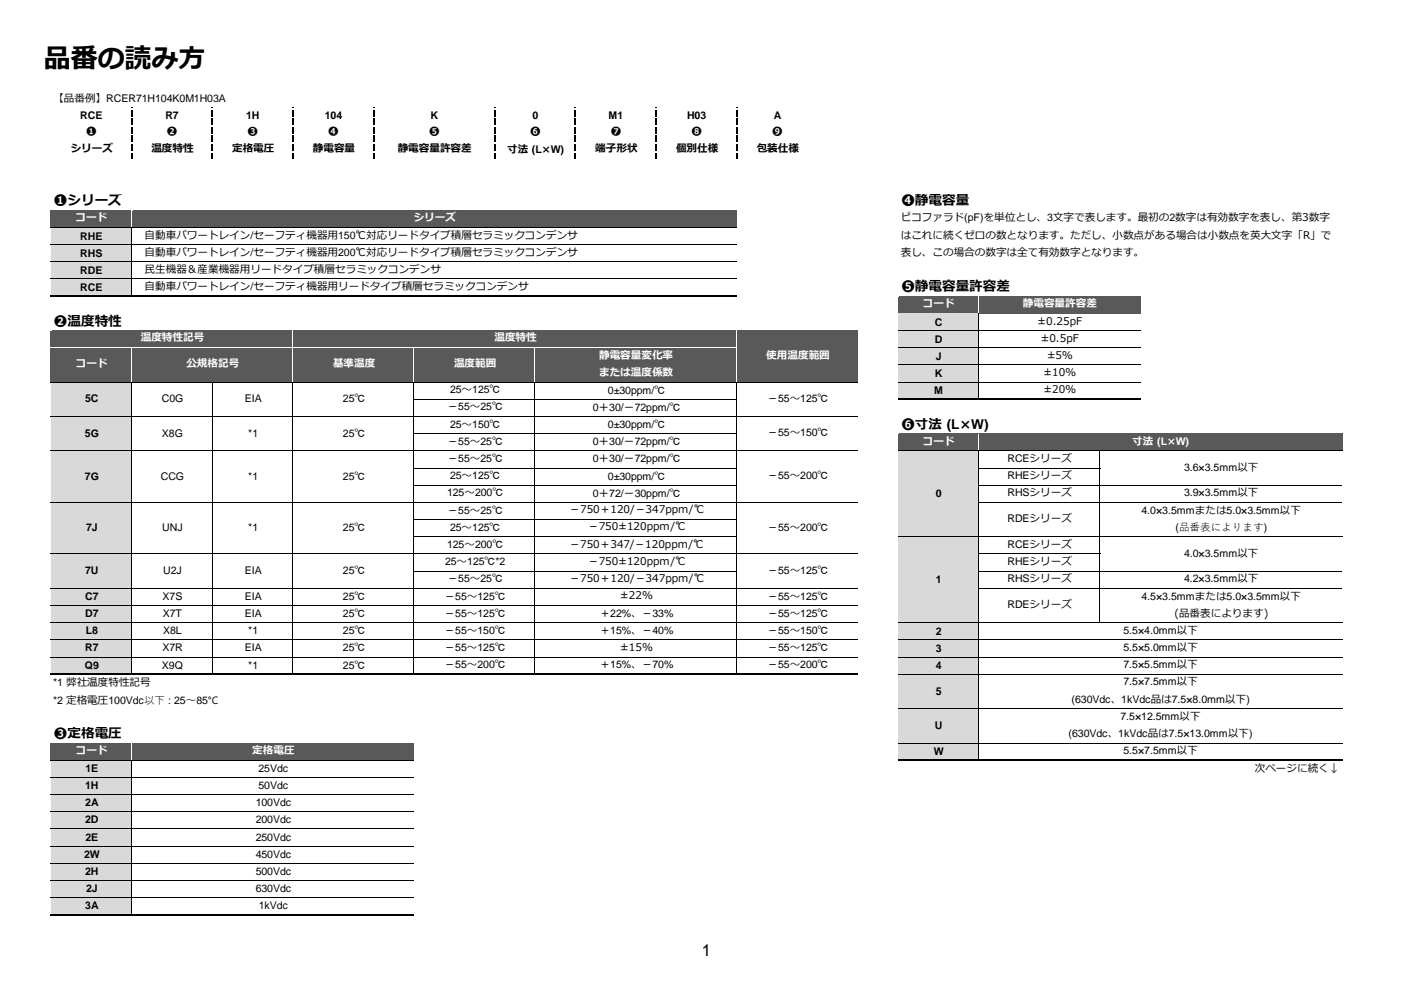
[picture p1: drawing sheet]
<svg xmlns="http://www.w3.org/2000/svg" width="297mm" height="210mm" viewBox="0 0 297 210" stroke-linecap="round" stroke-linejoin="round" font-family="sans-serif">
<defs><g id="words">
<text font-size="5.7" x="9.3" y="14.4">品番の読み方</text>
<text font-size="3.5" x="148.8" y="202.6">1</text>
<g font-size="2.9">
<text x="11.4" y="43.5">❶シリーズ</text>
<text x="191" y="43.5">❹静電容量</text>
<text x="191" y="61.7">❺静電容量許容差</text>
<text x="11.4" y="69">❷温度特性</text>
<text x="191" y="91">❻寸法 (L×W)</text>
<text x="11.4" y="156.4">❸定格電圧</text>
</g>
<g font-size="2.2">
<text x="11.3" y="21.6">【品番例】RCER71H104K0M1H03A</text>
<text x="17" y="25.3">RCE</text>
<text x="18.2" y="28.7">❶</text>
<text x="35.1" y="25.3">R7</text>
<text x="35.3" y="28.7">❷</text>
<text x="52.2" y="25.3">1H</text>
<text x="52.5" y="28.7">❸</text>
<text x="68.8" y="25.3">104</text>
<text x="69.6" y="28.7">❹</text>
<text x="90.9" y="28.7">❺</text>
<text x="91.2" y="25.3">K</text>
<text x="112.3" y="28.7">❻</text>
<text x="112.8" y="25.3">0</text>
<text x="129" y="25.3">M1</text>
<text x="129.4" y="28.7">❼</text>
<text x="145.6" y="25.3">H03</text>
<text x="146.5" y="28.7">❽</text>
<text x="163.6" y="28.7">❾</text>
<text x="164" y="25.3">A</text>
<text x="15" y="32.3">シリーズ</text>
<text x="32.1" y="32.3">温度特性</text>
<text x="49.2" y="32.3">定格電圧</text>
<text x="66.3" y="32.3">静電容量</text>
<text x="84.3" y="32.3">静電容量許容差</text>
<text x="107.5" y="32.3">寸法 (L×W)</text>
<text x="126.2" y="32.3">端子形状</text>
<text x="143.3" y="32.3">個別仕様</text>
<text x="160.4" y="32.3">包装仕様</text>
<text x="190.9" y="46.9">ピコファラド(pF)を単位とし、3文字で表します。最初の2数字は有効数字を表し、第3数字</text>
<text x="17" y="50.8">RHE</text>
<text x="28.4" y="50.6">自動車パワートレイン/セーフティ機器用150℃対応リードタイプ積層セラミックコンデンサ</text>
<text x="190.9" y="50.6">はこれに続くゼロの数となります。ただし、小数点がある場合は小数点を英大文字「R」で</text>
<text x="17" y="54.4">RHS</text>
<text x="17" y="58">RDE</text>
<text x="28.4" y="54.2">自動車パワートレイン/セーフティ機器用200℃対応リードタイプ積層セラミックコンデンサ</text>
<text x="28.4" y="57.8">民生機器＆産業機器用リードタイプ積層セラミックコンデンサ</text>
<text x="190.9" y="54.2">表し、この場合の数字は全て有効数字となります。</text>
<text x="17" y="61.7">RCE</text>
<text x="28.4" y="61.5">自動車パワートレイン/セーフティ機器用リードタイプ積層セラミックコンデンサ</text>
<text x="198.1" y="69">C</text>
<text x="219.9" y="68.8">±0.25pF</text>
<text x="198.1" y="72.6">D</text>
<text x="198.4" y="76.3">J</text>
<text x="220.6" y="72.4">±0.5pF</text>
<text x="221.9" y="76">±5％</text>
<text x="95.4" y="83.3">25～125℃</text>
<text x="128.8" y="83.4">0±30ppm/℃</text>
<text x="198" y="83.5">M</text>
<text x="198.1" y="79.9">K</text>
<text x="221.2" y="79.7">±10％</text>
<text x="221.2" y="83.3">±20％</text>
<text x="18" y="85.2">5C</text>
<text x="34.3" y="85.2">C0G</text>
<text x="51.9" y="85.2">EIA</text>
<text x="72.7" y="85.2">25℃</text>
<text x="94.9" y="87">－55～25℃</text>
<text x="125.6" y="87.1">0＋30/－72ppm/℃</text>
<text x="162.7" y="85.1">－55～125℃</text>
<text x="18" y="92.5">5G</text>
<text x="34.3" y="92.5">X8G</text>
<text x="52.6" y="92.5">*1</text>
<text x="72.7" y="92.5">25℃</text>
<text x="94.9" y="94.3">－55～25℃</text>
<text x="95.4" y="90.6">25～150℃</text>
<text x="125.6" y="94.3">0＋30/－72ppm/℃</text>
<text x="128.8" y="90.7">0±30ppm/℃</text>
<text x="162.7" y="92.4">－55～150℃</text>
<text x="18" y="101.6">7G</text>
<text x="34.1" y="101.6">CCG</text>
<text x="52.6" y="101.6">*1</text>
<text x="72.7" y="101.6">25℃</text>
<text x="94.9" y="97.9">－55～25℃</text>
<text x="95.4" y="101.5">25～125℃</text>
<text x="125.6" y="98">0＋30/－72ppm/℃</text>
<text x="128.8" y="101.6">0±30ppm/℃</text>
<text x="162.7" y="101.5">－55～200℃</text>
<text x="213.5" y="97.9">RCEシリーズ</text>
<text x="213.5" y="101.5">RHEシリーズ</text>
<text x="250.9" y="99.7">3.6×3.5mm以下</text>
<text x="94.7" y="105.2">125～200℃</text>
<text x="125.6" y="105.3">0＋72/－30ppm/℃</text>
<text x="198.4" y="105.4">0</text>
<text x="213.5" y="105.2">RHSシリーズ</text>
<text x="250.9" y="105.2">3.9×3.5mm以下</text>
<text x="18.2" y="112.5">7J</text>
<text x="34.4" y="112.5">UNJ</text>
<text x="52.6" y="112.5">*1</text>
<text x="72.7" y="112.5">25℃</text>
<text x="94.9" y="108.8">－55～25℃</text>
<text x="95.4" y="112.5">25～125℃</text>
<text x="120.7" y="108.7">－750＋120/－347ppm/℃</text>
<text x="124.6" y="112.4">－750±120ppm/℃</text>
<text x="162.7" y="112.5">－55～200℃</text>
<text x="213.5" y="110.6">RDEシリーズ</text>
<text x="241.9" y="108.8">4.0×3.5mmまたは5.0×3.5mm以下</text>
<text x="249.1" y="112.6">(品番表によります)</text>
<text x="94.3" y="119.7">25～125℃*2</text>
<text x="94.7" y="116.1">125～200℃</text>
<text x="120.7" y="116">－750＋347/－120ppm/℃</text>
<text x="124.6" y="119.7">－750±120ppm/℃</text>
<text x="213.5" y="116.1">RCEシリーズ</text>
<text x="213.5" y="119.7">RHEシリーズ</text>
<text x="250.9" y="117.9">4.0×3.5mm以下</text>
<text x="18" y="121.6">7U</text>
<text x="34.6" y="121.6">U2J</text>
<text x="51.9" y="121.6">EIA</text>
<text x="72.7" y="121.6">25℃</text>
<text x="94.9" y="123.4">－55～25℃</text>
<text x="120.7" y="123.3">－750＋120/－347ppm/℃</text>
<text x="162.7" y="121.6">－55～125℃</text>
<text x="198.4" y="123.6">1</text>
<text x="213.5" y="123.4">RHSシリーズ</text>
<text x="250.9" y="123.4">4.2×3.5mm以下</text>
<text x="18" y="130.8">D7</text>
<text x="18" y="127.1">C7</text>
<text x="34.5" y="127.1">X7S</text>
<text x="34.5" y="130.8">X7T</text>
<text x="51.9" y="127.1">EIA</text>
<text x="51.9" y="130.8">EIA</text>
<text x="72.7" y="127.1">25℃</text>
<text x="72.7" y="130.8">25℃</text>
<text x="94.2" y="127">－55～125℃</text>
<text x="94.2" y="130.7">－55～125℃</text>
<text x="127.1" y="130.7">＋22%、－33%</text>
<text x="131.5" y="126.9">±22%</text>
<text x="162.7" y="127">－55～125℃</text>
<text x="162.7" y="130.7">－55～125℃</text>
<text x="213.5" y="128.8">RDEシリーズ</text>
<text x="241.9" y="127">4.5×3.5mmまたは5.0×3.5mm以下</text>
<text x="248.9" y="130.7">(品番表によります)</text>
<text x="18.2" y="134.4">L8</text>
<text x="34.6" y="134.4">X8L</text>
<text x="52.6" y="134.4">*1</text>
<text x="72.7" y="134.4">25℃</text>
<text x="94.2" y="134.3">－55～150℃</text>
<text x="94.2" y="137.9">－55～125℃</text>
<text x="127.1" y="134.3">＋15%、－40%</text>
<text x="131.5" y="137.9">±15%</text>
<text x="162.7" y="137.9">－55～125℃</text>
<text x="162.7" y="134.3">－55～150℃</text>
<text x="198.4" y="134.5">2</text>
<text x="238.1" y="134.3">5.5×4.0mm以下</text>
<text x="238.1" y="137.9">5.5×5.0mm以下</text>
<text x="18" y="141.7">Q9</text>
<text x="18" y="138">R7</text>
<text x="34.3" y="141.7">X9Q</text>
<text x="34.4" y="138">X7R</text>
<text x="51.9" y="138">EIA</text>
<text x="52.6" y="141.7">*1</text>
<text x="72.7" y="138">25℃</text>
<text x="72.7" y="141.7">25℃</text>
<text x="94.2" y="141.6">－55～200℃</text>
<text x="127.1" y="141.6">＋15%、－70%</text>
<text x="162.7" y="141.6">－55～200℃</text>
<text x="198.4" y="138.2">3</text>
<text x="198.4" y="141.8">4</text>
<text x="238.1" y="141.6">7.5×5.5mm以下</text>
<text x="11.3" y="145.4">*1 弊社温度特性記号</text>
<text x="11.3" y="149.1">*2 定格電圧100Vdc以下 : 25～85℃</text>
<text x="198.4" y="147.3">5</text>
<text x="227.1" y="148.9">(630Vdc、1kVdc品は7.5×8.0mm以下)</text>
<text x="238.1" y="145.2">7.5×7.5mm以下</text>
<text x="198.1" y="154.6">U</text>
<text x="237.5" y="152.5">7.5×12.5mm以下</text>
<text x="197.9" y="160">W</text>
<text x="226.5" y="156.2">(630Vdc、1kVdc品は7.5×13.0mm以下)</text>
<text x="238.1" y="159.8">5.5×7.5mm以下</text>
<text x="18" y="167.2">1H</text>
<text x="18.1" y="163.5">1E</text>
<text x="54.8" y="163.5">25Vdc</text>
<text x="54.8" y="167.2">50Vdc</text>
<text x="265.9" y="163.5">次ページに続く↓</text>
<text x="18.1" y="170.8">2A</text>
<text x="54.2" y="170.8">100Vdc</text>
<text x="18" y="174.4">2D</text>
<text x="18.1" y="178.1">2E</text>
<text x="54.2" y="174.4">200Vdc</text>
<text x="54.2" y="178.1">250Vdc</text>
<text x="17.8" y="181.7">2W</text>
<text x="18" y="185.4">2H</text>
<text x="54.2" y="181.7">450Vdc</text>
<text x="54.2" y="185.4">500Vdc</text>
<text x="18.2" y="189">2J</text>
<text x="54.2" y="189">630Vdc</text>
<text x="18.1" y="192.7">3A</text>
<text x="54.8" y="192.7">1kVdc</text>
</g>
<g font-size="2.2" fill="#fff">
<text x="16" y="46.9">コード</text>
<text x="87.7" y="46.8">シリーズ</text>
<text x="195.6" y="65.1">コード</text>
<text x="216.8" y="65.1">静電容量許容差</text>
<text x="16.1" y="77.8">コード</text>
<text x="29.8" y="72.3">温度特性記号</text>
<text x="39.5" y="77.8">公規格記号</text>
<text x="70.6" y="77.8">基準温度</text>
<text x="96.2" y="77.8">温度範囲</text>
<text x="104.8" y="72.3">温度特性</text>
<text x="127" y="76">静電容量変化率</text>
<text x="162.4" y="76">使用温度範囲</text>
<text x="127" y="79.7">または温度係数</text>
<text x="195.6" y="94.3">コード</text>
<text x="240" y="94.3">寸法 (L×W)</text>
<text x="16.1" y="159.7">コード</text>
<text x="53.5" y="159.7">定格電圧</text>
</g>
</g></defs>
<path d="M10.8 44.5h145.4v3.7h-145.4z" fill-rule="evenodd" fill="#595959"/>
<path d="M10.8 48.2h17.1v14.6h-17.1z" fill-rule="evenodd" fill="#d9d9d9"/>
<path d="M190.4 62.7h51.3v3.7h-51.3z" fill-rule="evenodd" fill="#595959"/>
<path d="M190.4 66.4h17.1v3.7h-17.1z" fill-rule="evenodd" fill="#d9d9d9"/>
<path d="M10.8 70h171v11h-171z" fill-rule="evenodd" fill="#595959"/>
<g fill="#d9d9d9">
<path d="M190.4 70h17.1v11h-17.1z" fill-rule="evenodd"/>
<path d="M10.8 81h17.1v3.6h-17.1z" fill-rule="evenodd"/>
<path d="M190.4 81h17.1v3.6h-17.1z" fill-rule="evenodd"/>
<path d="M10.8 84.6h17.1v11h-17.1z" fill-rule="evenodd"/>
</g>
<path d="M190.4 91.9h94.1v3.7h-94.1z" fill-rule="evenodd" fill="#595959"/>
<g fill="#d9d9d9">
<path d="M10.8 95.5h17.1v47.4h-17.1z" fill-rule="evenodd"/>
<path d="M190.4 95.5h17.1v47.4h-17.1z" fill-rule="evenodd"/>
<path d="M190.4 142.9h17.1v3.6h-17.1z" fill-rule="evenodd"/>
<path d="M190.4 146.5h17.1v3.7h-17.1z" fill-rule="evenodd"/>
<path d="M190.4 150.1h17.1v3.7h-17.1z" fill-rule="evenodd"/>
<path d="M190.4 153.8h17.1v3.7h-17.1z" fill-rule="evenodd"/>
</g>
<path d="M10.8 157.4h77v3.7h-77z" fill-rule="evenodd" fill="#595959"/>
<g fill="#d9d9d9">
<path d="M190.4 157.4h17.1v3.7h-17.1z" fill-rule="evenodd"/>
<path d="M10.8 161.1h17.1v32.8h-17.1z" fill-rule="evenodd"/>
</g>
<path d="M10.6 18.9h.3v4h-.3z" fill-rule="evenodd" fill="#fff"/>
<g fill="#000">
<path d="M27.7 22.7h.3v.1h-.3z" fill-rule="evenodd"/>
<path d="M27.7 23.3h.3v1.3h-.3z" fill-rule="evenodd"/>
<path d="M27.7 25.1h.3v1.4h-.3z" fill-rule="evenodd"/>
<path d="M27.7 26.9h.3v1.4h-.3z" fill-rule="evenodd"/>
<path d="M27.7 28.7h.3v1.4h-.3z" fill-rule="evenodd"/>
<path d="M27.7 30.6h.3v1.3h-.3z" fill-rule="evenodd"/>
<path d="M27.7 32.4h.3v1.3h-.3z" fill-rule="evenodd"/>
</g>
<g fill="#fff">
<path d="M10.9 40.8h17.1v.3h-17.1z" fill-rule="evenodd"/>
<path d="M27.7 41.1h.3v3.5h-.3z" fill-rule="evenodd"/>
<path d="M27.8 44.6h.1v3.5h-.1z" fill-rule="evenodd"/>
<path d="M190.2 40.8h.3v3.9h-.3z" fill-rule="evenodd"/>
<path d="M207.3 41.1h.3v3.6h-.3z" fill-rule="evenodd"/>
<path d="M10.6 40.8h.3v3.8h-.3z" fill-rule="evenodd"/>
<path d="M207.4 62.7h.2v3.7h-.2z" fill-rule="evenodd"/>
</g>
<g fill="#000">
<path d="M61.9 22.7h.3v.1h-.3z" fill-rule="evenodd"/>
<path d="M61.9 23.3h.3v1.3h-.3z" fill-rule="evenodd"/>
<path d="M61.9 25.1h.3v1.4h-.3z" fill-rule="evenodd"/>
<path d="M61.9 26.9h.3v1.4h-.3z" fill-rule="evenodd"/>
<path d="M61.9 28.7h.3v1.4h-.3z" fill-rule="evenodd"/>
<path d="M61.9 30.6h.3v1.3h-.3z" fill-rule="evenodd"/>
<path d="M61.9 32.4h.3v1.3h-.3z" fill-rule="evenodd"/>
<path d="M156 22.7h.3v.1h-.3z" fill-rule="evenodd"/>
<path d="M156 23.3h.3v1.3h-.3z" fill-rule="evenodd"/>
<path d="M156 25.1h.3v1.4h-.3z" fill-rule="evenodd"/>
<path d="M156 26.9h.3v1.4h-.3z" fill-rule="evenodd"/>
<path d="M156 28.7h.3v1.4h-.3z" fill-rule="evenodd"/>
<path d="M156 30.6h.3v1.3h-.3z" fill-rule="evenodd"/>
<path d="M156 32.4h.3v1.3h-.3z" fill-rule="evenodd"/>
</g>
<path d="M27.9 48.3v14.3" fill="none" stroke="#000" stroke-width=".21"/>
<g fill="#fff">
<path d="M10.8 73.6h145.4v.2h-145.4z" fill-rule="evenodd"/>
<path d="M27.8 73.8h.1v7.1h-.1z" fill-rule="evenodd"/>
</g>
<g fill="#000">
<path d="M44.8 22.7h.3v.1h-.3z" fill-rule="evenodd"/>
<path d="M44.8 23.3h.3v1.3h-.3z" fill-rule="evenodd"/>
<path d="M44.8 25.1h.3v1.4h-.3z" fill-rule="evenodd"/>
<path d="M44.8 26.9h.3v1.4h-.3z" fill-rule="evenodd"/>
<path d="M44.8 28.7h.3v1.4h-.3z" fill-rule="evenodd"/>
<path d="M44.8 30.6h.3v1.3h-.3z" fill-rule="evenodd"/>
<path d="M44.8 32.4h.3v1.3h-.3z" fill-rule="evenodd"/>
</g>
<g fill="#fff">
<path d="M62 70h.2v10.9h-.2z" fill-rule="evenodd"/>
<path d="M87.6 73.8h.2v7.1h-.2z" fill-rule="evenodd"/>
<path d="M113.3 73.8h.2v7.1h-.2z" fill-rule="evenodd"/>
<path d="M156.1 70h.1v10.9h-.1z" fill-rule="evenodd"/>
</g>
<path d="M10.8 81h171M10.8 88.2h171M87.8 84.6h68.4" fill="none" stroke="#000" stroke-width=".21"/>
<path d="M190.2 59.1h.3v3.7h-.3z" fill-rule="evenodd" fill="#fff"/>
<path d="M207.5 66.4v18.1M10.8 95.5h171" fill="none" stroke="#000" stroke-width=".21"/>
<path d="M207.4 91.9h.2v3.5h-.2z" fill-rule="evenodd" fill="#fff"/>
<path d="M87.8 99.2h68.4M10.8 106.4h171M10.8 117.4h171M87.8 102.8h68.4M87.8 113.7h68.4M10.8 124.7h171M10.8 131.9h171M10.8 135.6h171M10.8 139.2h171M87.8 121h68.4" fill="none" stroke="#000" stroke-width=".21"/>
<path d="M10.6 66.3h.3v3.8h-.3z" fill-rule="evenodd" fill="#fff"/>
<path d="M10.6 142.9h171.2" fill="none" stroke="#000" stroke-width=".3"/>
<g fill="#fff">
<path d="M10.9 150h17v.3h-17z" fill-rule="evenodd"/>
<path d="M10.6 143h.3v7.3h-.3z" fill-rule="evenodd"/>
</g>
<path d="M27.9 81v61.7" fill="none" stroke="#000" stroke-width=".21"/>
<g fill="#fff">
<path d="M27.7 154h.3v3.5h-.3z" fill-rule="evenodd"/>
<path d="M27.8 157.5h.1v3.5h-.1z" fill-rule="evenodd"/>
</g>
<path d="M10.8 161.1h77" fill="none" stroke="#000" stroke-width=".21"/>
<path d="M10.6 153.7h.3v3.8h-.3z" fill-rule="evenodd" fill="#fff"/>
<path d="M45 81v61.7M62.1 81v61.7M156.2 81v61.7M27.9 161.2v32.5" fill="none" stroke="#000" stroke-width=".21"/>
<g fill="#000">
<path d="M79 22.7h.3v.1h-.3z" fill-rule="evenodd"/>
<path d="M79 23.3h.3v1.3h-.3z" fill-rule="evenodd"/>
<path d="M79 25.1h.3v1.4h-.3z" fill-rule="evenodd"/>
<path d="M79 26.9h.3v1.4h-.3z" fill-rule="evenodd"/>
<path d="M79 28.7h.3v1.4h-.3z" fill-rule="evenodd"/>
<path d="M79 30.6h.3v1.3h-.3z" fill-rule="evenodd"/>
<path d="M79 32.4h.3v1.3h-.3z" fill-rule="evenodd"/>
<path d="M104.7 22.7h.3v.1h-.3z" fill-rule="evenodd"/>
<path d="M104.7 23.3h.3v1.3h-.3z" fill-rule="evenodd"/>
<path d="M104.7 25.1h.3v1.4h-.3z" fill-rule="evenodd"/>
<path d="M104.7 26.9h.3v1.4h-.3z" fill-rule="evenodd"/>
<path d="M104.7 28.7h.3v1.4h-.3z" fill-rule="evenodd"/>
<path d="M104.7 30.6h.3v1.3h-.3z" fill-rule="evenodd"/>
<path d="M104.7 32.4h.3v1.3h-.3z" fill-rule="evenodd"/>
<path d="M121.8 22.7h.3v.1h-.3z" fill-rule="evenodd"/>
<path d="M121.8 23.3h.3v1.3h-.3z" fill-rule="evenodd"/>
<path d="M121.8 25.1h.3v1.4h-.3z" fill-rule="evenodd"/>
<path d="M121.8 26.9h.3v1.4h-.3z" fill-rule="evenodd"/>
<path d="M121.8 28.7h.3v1.4h-.3z" fill-rule="evenodd"/>
<path d="M121.8 30.6h.3v1.3h-.3z" fill-rule="evenodd"/>
<path d="M121.8 32.4h.3v1.3h-.3z" fill-rule="evenodd"/>
<path d="M138.9 22.7h.3v.1h-.3z" fill-rule="evenodd"/>
<path d="M138.9 23.3h.3v1.3h-.3z" fill-rule="evenodd"/>
<path d="M138.9 25.1h.3v1.4h-.3z" fill-rule="evenodd"/>
<path d="M138.9 26.9h.3v1.4h-.3z" fill-rule="evenodd"/>
<path d="M138.9 28.7h.3v1.4h-.3z" fill-rule="evenodd"/>
<path d="M138.9 30.6h.3v1.3h-.3z" fill-rule="evenodd"/>
<path d="M138.9 32.4h.3v1.3h-.3z" fill-rule="evenodd"/>
</g>
<path d="M190.2 88.1h.3v3.8h-.3z" fill-rule="evenodd" fill="#fff"/>
<path d="M87.7 81v61.7M113.4 81v61.7M207.5 95.6v65.3M233.1 95.6v36.4" fill="none" stroke="#000" stroke-width=".21"/>
<g fill="#fff">
<path d="M10.9 18.9h8.4v.3h-8.4z" fill-rule="evenodd"/>
<path d="M10.9 22.6h8.4v.3h-8.4z" fill-rule="evenodd"/>
<path d="M190.5 40.8h17.1v.3h-17.1z" fill-rule="evenodd"/>
<path d="M190.5 44.4h17.1v.3h-17.1z" fill-rule="evenodd"/>
</g>
<path d="M10.8 48.2h145.4M10.8 51.8h145.4M10.8 55.5h145.4M10.8 59.1h145.4" fill="none" stroke="#000" stroke-width=".21"/>
<path d="M10.8 62.8h145.4" fill="none" stroke="#000" stroke-width=".3"/>
<path d="M10.9 66.3h8.4v.3h-8.4z" fill-rule="evenodd" fill="#fff"/>
<path d="M190.4 70h51.3M190.4 73.7h51.3M190.4 77.3h51.3M190.4 81h51.3" fill="none" stroke="#000" stroke-width=".21"/>
<path d="M190.4 84.6h51.3" fill="none" stroke="#000" stroke-width=".3"/>
<path d="M190.5 88.1h17v.3h-17z" fill-rule="evenodd" fill="#fff"/>
<g fill="none" stroke="#000" stroke-width=".21">
<path d="M87.8 91.9h68.4M190.4 95.5h94.1M207.6 99.2h25.6M87.8 110.1h68.4M190.4 113.7h94.1M207.6 102.8h76.9M207.6 106.4h76.9M207.6 117.4h25.6M10.8 128.3h171M190.4 131.9h94.1M190.4 135.6h94.1M190.4 139.2h94.1"/>
<path d="M207.6 121h76.9M207.6 124.7h76.9M190.4 142.9h94.1"/>
</g>
<path d="M10.9 146.4h17v.3h-17z" fill-rule="evenodd" fill="#fff"/>
<path d="M190.4 150.1h94.1" fill="none" stroke="#000" stroke-width=".21"/>
<path d="M10.9 153.7h17.1v.3h-17.1z" fill-rule="evenodd" fill="#fff"/>
<path d="M190.4 157.4h94.1M10.8 164.7h77M10.8 168.4h77M10.8 172h77M10.8 175.6h77M10.8 179.3h77M10.8 182.9h77M10.8 186.6h77M10.8 190.2h77" fill="none" stroke="#000" stroke-width=".21"/>
<path d="M190.4 161.1h94.1M10.8 193.9h77" fill="none" stroke="#000" stroke-width=".3"/>
<use href="#words"/>
</svg>
